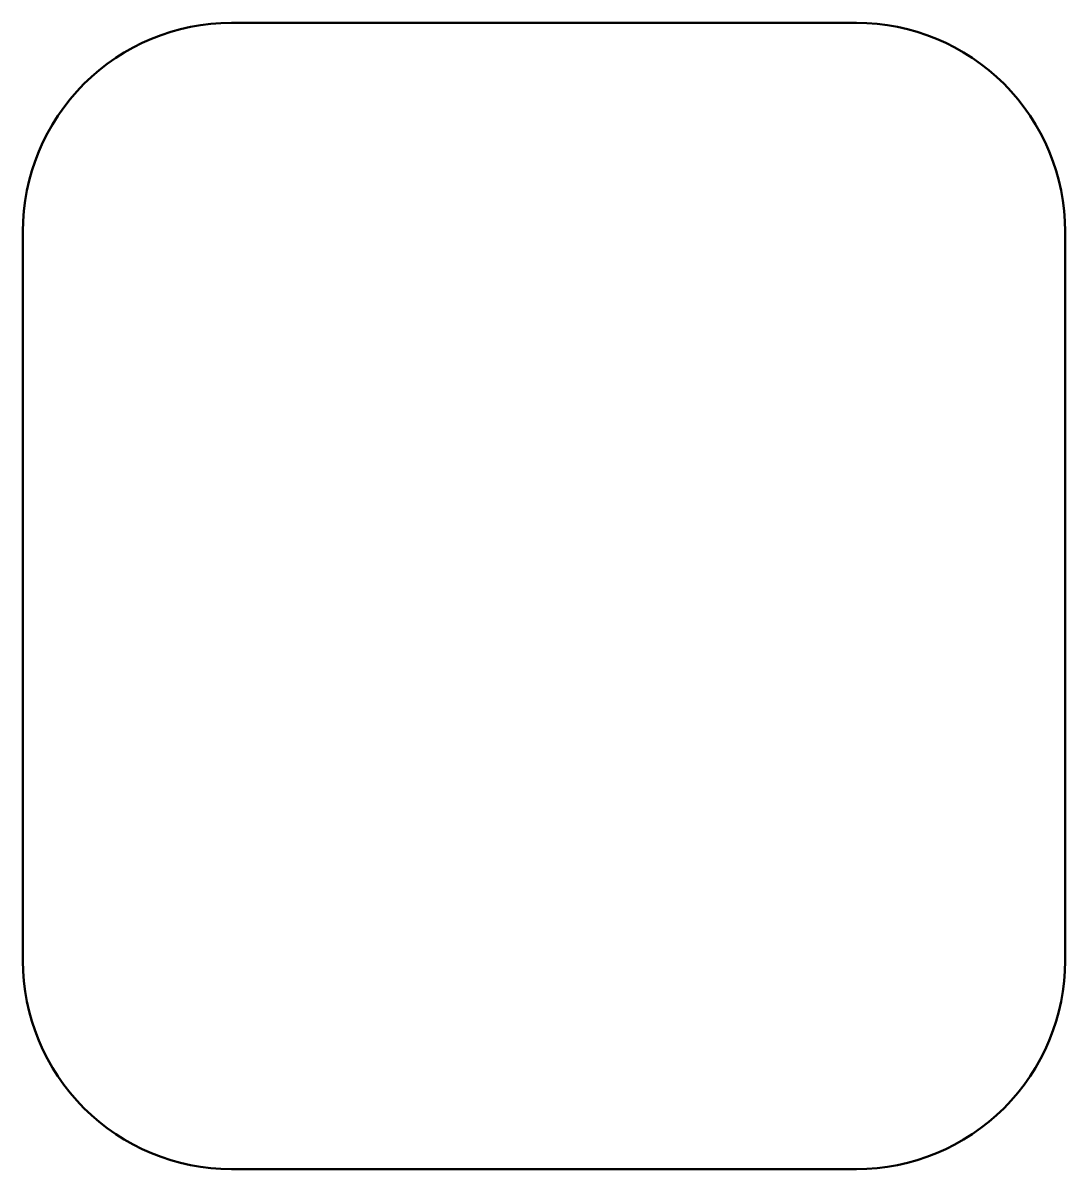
# Model space of a CAD drawing. Header units: millimetres. Extents: x 4 to 104, y 4 to 114.
import ezdxf

# ---------------------------------------------------------------- set-up
doc = ezdxf.new("R2010")
doc.units = ezdxf.units.MM
doc.layers.add('IV_OUTER_PROFILE', color=7, linetype='Continuous', lineweight=50)

msp = doc.modelspace()

# ---------------------------------------------------------------- linework, layer by layer
at = {"layer": 'IV_OUTER_PROFILE', "flags": 128}
msp.add_lwpolyline([(24.14, 4.14, -0.414214), (4.14, 24.14), (4.14, 94.14, -0.414214), (24.14, 114.14), (84.14, 114.14, -0.414214), (104.14, 94.14), (104.14, 24.14, -0.414214), (84.14, 4.14)], format="xyb", close=True, dxfattribs=at)

doc.saveas('drawing.dxf')
